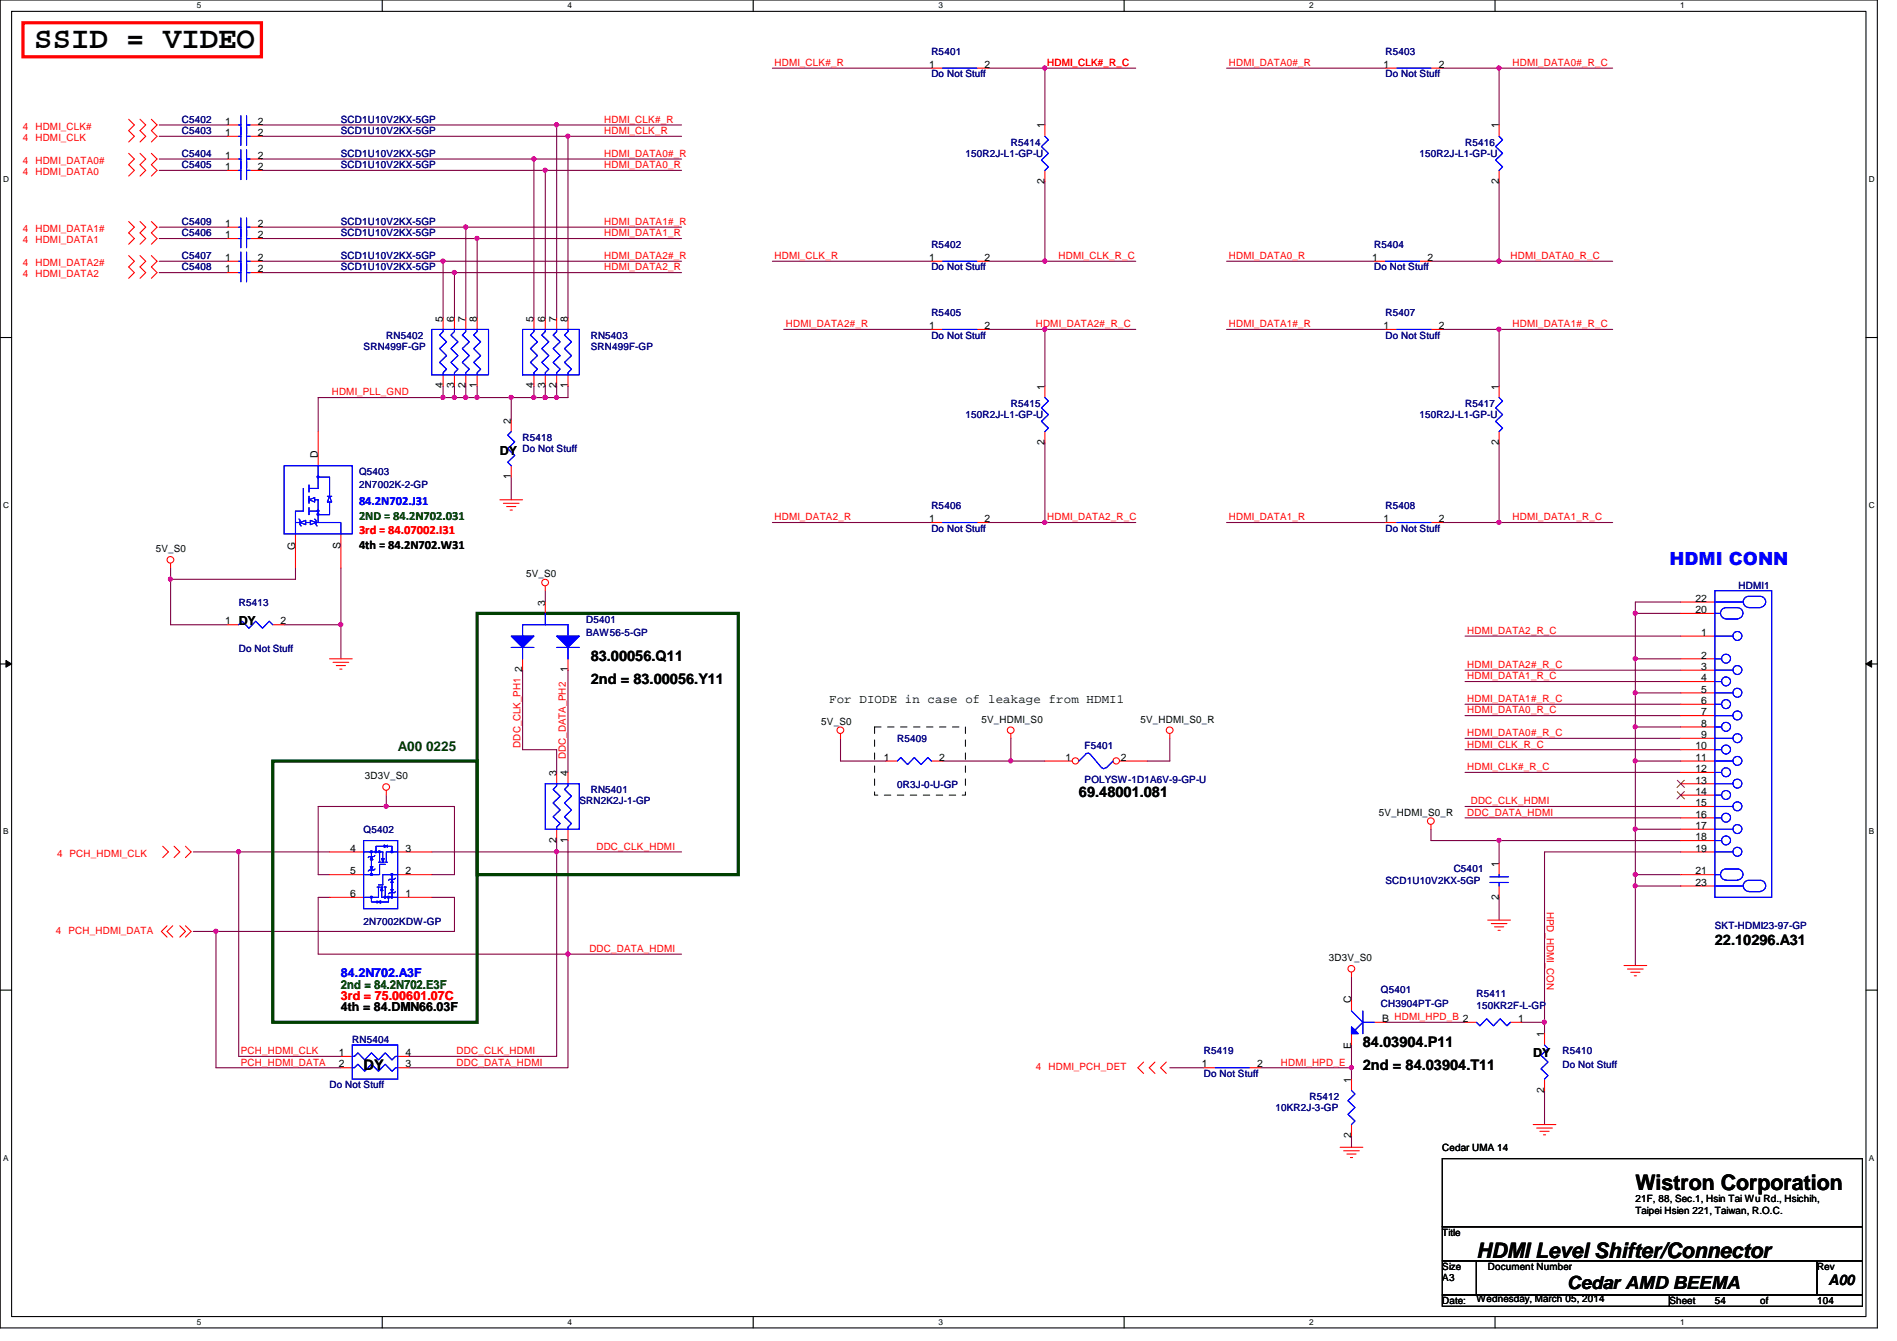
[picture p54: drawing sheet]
<svg xmlns="http://www.w3.org/2000/svg" width="297mm" height="210mm" viewBox="0 0 297 210" stroke-linecap="round" stroke-linejoin="round" font-family="sans-serif">
<defs><g id="words">
<text font-size="4.8" x="5.4" y="7.6">SSID = VIDEO</text>
<g font-size="3.3">
<text x="256.1" y="186.3">Wistron Corporation</text>
<text x="231.2" y="196.8">HDMI Level Shifter/Connector</text>
</g>
<text font-size="2.8" fill="#00f" x="261.4" y="88.5">HDMI CONN</text>
<text font-size="2.8" x="245.4" y="201.7">Cedar AMD BEEMA</text>
<g font-size="2.3">
<text x="92.5" y="103.5">83.00056.Q11</text>
<text x="92.5" y="107">2nd = 83.00056.Y11</text>
<text x="168.9" y="124.8">69.48001.081</text>
<text x="268.5" y="147.9">22.10296.A31</text>
<text x="56.9" y="167.5">DY</text>
<text x="213.4" y="163.9">84.03904.P11</text>
<text x="213.4" y="167.5">2nd = 84.03904.T11</text>
<text x="286.3" y="201.2">A00</text>
</g>
<text font-size="2.1" fill="#004000" x="62.3" y="117.6">A00 0225</text>
<g font-size="1.9">
<text x="78.3" y="71.2">DY</text>
<text x="56.2" y="86">4th = 84.2N702.W31</text>
<text x="37.4" y="97.8">DY</text>
<text x="129.8" y="110">For DIODE in case of leakage from HDMI1</text>
<text x="53.4" y="158.3">4th = 84.DMN66.03F</text>
<text x="240.1" y="165.4">DY</text>
</g>
<g font-size="1.9" fill="#00f">
<text x="56.2" y="79">84.2N702.J31</text>
<text x="53.4" y="153">84.2N702.A3F</text>
</g>
<g font-size="1.9" fill="#008000">
<text x="56.2" y="81.3">2ND = 84.2N702.031</text>
<text x="53.4" y="154.7">2nd = 84.2N702.E3F</text>
</g>
<g font-size="1.9" fill="#f00">
<text x="56.2" y="83.7">3rd = 84.07002.I31</text>
<text x="53.4" y="156.5">3rd = 75.00601.07C</text>
</g>
<g font-size="1.6" fill="#f00">
<text x="121.3" y="10.3">HDMI_CLK#_R</text>
<text x="164" y="10.3">HDMI_CLK#_R_C</text>
<text x="192.4" y="10.3">HDMI_DATA0#_R</text>
<text x="236.9" y="10.3">HDMI_DATA0#_R_C</text>
<text x="3.6" y="20.3">4 HDMI_CLK#</text>
<text x="3.6" y="22.1">4 HDMI_CLK</text>
<text x="94.6" y="21">HDMI_CLK_R</text>
<text x="94.6" y="19.2">HDMI_CLK#_R</text>
<text x="3.6" y="25.6">4 HDMI_DATA0#</text>
<text x="3.6" y="27.4">4 HDMI_DATA0</text>
<text x="94.6" y="24.6">HDMI_DATA0#_R</text>
<text x="94.6" y="26.3">HDMI_DATA0_R</text>
<text x="94.6" y="35.2">HDMI_DATA1#_R</text>
<text x="3.6" y="36.3">4 HDMI_DATA1#</text>
<text x="3.6" y="38.1">4 HDMI_DATA1</text>
<text x="3.6" y="41.6">4 HDMI_DATA2#</text>
<text x="94.6" y="37">HDMI_DATA1_R</text>
<text x="94.6" y="40.6">HDMI_DATA2#_R</text>
<text x="121.3" y="40.6">HDMI_CLK_R</text>
<text x="165.7" y="40.6">HDMI_CLK_R_C</text>
<text x="192.4" y="40.6">HDMI_DATA0_R</text>
<text x="236.5" y="40.6">HDMI_DATA0_R_C</text>
<text x="3.6" y="43.4">4 HDMI_DATA2</text>
<text x="94.6" y="42.3">HDMI_DATA2_R</text>
<text x="123.1" y="51.2">HDMI_DATA2#_R</text>
<text x="162.2" y="51.2">HDMI_DATA2#_R_C</text>
<text x="192.4" y="51.2">HDMI_DATA1#_R</text>
<text x="236.9" y="51.2">HDMI_DATA1#_R_C</text>
<text x="51.9" y="61.9">HDMI_PLL_GND</text>
<text x="121.3" y="81.4">HDMI_DATA2_R</text>
<text x="164" y="81.4">HDMI_DATA2_R_C</text>
<text x="192.4" y="81.4">HDMI_DATA1_R</text>
<text x="236.9" y="81.4">HDMI_DATA1_R_C</text>
<text x="229.7" y="99.2">HDMI_DATA2_R_C</text>
<text x="229.7" y="104.6">HDMI_DATA2#_R_C</text>
<text x="229.7" y="106.3">HDMI_DATA1_R_C</text>
<text x="229.7" y="109.9">HDMI_DATA1#_R_C</text>
<text x="229.7" y="111.7">HDMI_DATA0_R_C</text>
<text x="81.5" y="117" transform="rotate(-90 81.5 117)">DDC_CLK_PH1</text>
<text x="88.6" y="118.8" transform="rotate(-90 88.6 118.8)">DDC_DATA_PH2</text>
<text x="229.7" y="115.2">HDMI_DATA0#_R_C</text>
<text x="229.7" y="117">HDMI_CLK_R_C</text>
<text x="229.7" y="120.6">HDMI_CLK#_R_C</text>
<text x="230.3" y="125.9">DDC_CLK_HDMI</text>
<text x="229.7" y="127.7">DDC_DATA_HDMI</text>
<text x="8.9" y="134.1">4 PCH_HDMI_CLK</text>
<text x="93.4" y="133">DDC_CLK_HDMI</text>
<text x="242.2" y="142.7" transform="rotate(90 242.2 142.7)">HPD_HDMI_CON</text>
<text x="8.8" y="146.2">4 PCH_HDMI_DATA</text>
<text x="92.3" y="149">DDC_DATA_HDMI</text>
<text x="37.7" y="165">PCH_HDMI_CLK</text>
<text x="37.7" y="166.8">PCH_HDMI_DATA</text>
<text x="71.5" y="165">DDC_CLK_HDMI</text>
<text x="71.5" y="166.8">DDC_DATA_HDMI</text>
<text x="162.2" y="167.5">4</text>
<text x="164.2" y="167.5">HDMI_PCH_DET</text>
<text x="200.6" y="166.8">HDMI_HPD_E</text>
</g>
<g font-size="1.6">
<text x="145.5" y="10.6">1</text>
<text x="154.2" y="10.6">2</text>
<text x="216.6" y="10.6">1</text>
<text x="225.3" y="10.6">2</text>
<text x="35.3" y="21.3">1</text>
<text x="35.3" y="19.5">1</text>
<text x="40.4" y="21.3">2</text>
<text x="40.4" y="19.5">2</text>
<text x="163.6" y="20.1" transform="rotate(-90 163.6 20.1)">1</text>
<text x="234.7" y="20.1" transform="rotate(-90 234.7 20.1)">1</text>
<text x="35.3" y="26.6">1</text>
<text x="35.3" y="24.8">1</text>
<text x="40.4" y="26.6">2</text>
<text x="40.4" y="24.8">2</text>
<text x="163.6" y="28.8" transform="rotate(-90 163.6 28.8)">2</text>
<text x="234.7" y="28.8" transform="rotate(-90 234.7 28.8)">2</text>
<text x="35.3" y="35.5">1</text>
<text x="40.4" y="35.5">2</text>
<text x="35.3" y="40.9">1</text>
<text x="35.3" y="37.3">1</text>
<text x="40.4" y="40.9">2</text>
<text x="40.4" y="37.3">2</text>
<text x="145.5" y="40.9">1</text>
<text x="154.2" y="40.9">2</text>
<text x="214.8" y="40.9">1</text>
<text x="223.5" y="40.9">2</text>
<text x="35.3" y="42.6">1</text>
<text x="40.4" y="42.6">2</text>
<text x="69.3" y="50.3" transform="rotate(-90 69.3 50.3)">5</text>
<text x="71.1" y="50.3" transform="rotate(-90 71.1 50.3)">6</text>
<text x="72.9" y="50.3" transform="rotate(-90 72.9 50.3)">7</text>
<text x="74.7" y="50.3" transform="rotate(-90 74.7 50.3)">8</text>
<text x="83.6" y="50.3" transform="rotate(-90 83.6 50.3)">5</text>
<text x="85.3" y="50.3" transform="rotate(-90 85.3 50.3)">6</text>
<text x="87.1" y="50.3" transform="rotate(-90 87.1 50.3)">7</text>
<text x="88.9" y="50.3" transform="rotate(-90 88.9 50.3)">8</text>
<text x="145.5" y="51.5">1</text>
<text x="154.2" y="51.5">2</text>
<text x="216.6" y="51.5">1</text>
<text x="225.3" y="51.5">2</text>
<text x="69.3" y="60.8" transform="rotate(-90 69.3 60.8)">4</text>
<text x="71.1" y="60.8" transform="rotate(-90 71.1 60.8)">3</text>
<text x="72.9" y="60.8" transform="rotate(-90 72.9 60.8)">2</text>
<text x="74.7" y="60.8" transform="rotate(-90 74.7 60.8)">1</text>
<text x="83.6" y="60.8" transform="rotate(-90 83.6 60.8)">4</text>
<text x="85.3" y="60.8" transform="rotate(-90 85.3 60.8)">3</text>
<text x="87.1" y="60.8" transform="rotate(-90 87.1 60.8)">2</text>
<text x="88.9" y="60.8" transform="rotate(-90 88.9 60.8)">1</text>
<text x="163.6" y="61" transform="rotate(-90 163.6 61)">1</text>
<text x="234.7" y="61" transform="rotate(-90 234.7 61)">1</text>
<text x="49.8" y="71.7" transform="rotate(-90 49.8 71.7)">D</text>
<text x="80" y="66.3" transform="rotate(-90 80 66.3)">2</text>
<text x="163.6" y="69.7" transform="rotate(-90 163.6 69.7)">2</text>
<text x="234.7" y="69.7" transform="rotate(-90 234.7 69.7)">2</text>
<text x="80" y="75" transform="rotate(-90 80 75)">1</text>
<text x="145.5" y="81.7">1</text>
<text x="154.2" y="81.7">2</text>
<text x="216.6" y="81.7">1</text>
<text x="225.3" y="81.7">2</text>
<text x="24.4" y="86.4">5V_S0</text>
<text x="46.2" y="86.1" transform="rotate(-90 46.2 86.1)">G</text>
<text x="53.3" y="85.9" transform="rotate(-90 53.3 85.9)">S</text>
<text x="82.4" y="90.3">5V_S0</text>
<text x="85.3" y="94.8" transform="rotate(-90 85.3 94.8)">3</text>
<text x="265.5" y="96">20</text>
<text x="265.5" y="94.2">22</text>
<text x="35.3" y="97.7">1</text>
<text x="43.9" y="97.7">2</text>
<text x="266.4" y="99.5">1</text>
<text x="81.8" y="105.2" transform="rotate(-90 81.8 105.2)">2</text>
<text x="88.9" y="105.2" transform="rotate(-90 88.9 105.2)">1</text>
<text x="266.4" y="103.1">2</text>
<text x="266.4" y="104.9">3</text>
<text x="266.4" y="106.6">4</text>
<text x="128.6" y="113.5">5V_S0</text>
<text x="153.7" y="113.1">5V_HDMI_S0</text>
<text x="178.6" y="113.1">5V_HDMI_S0_R</text>
<text x="266.4" y="108.4">5</text>
<text x="266.4" y="110.2">6</text>
<text x="266.4" y="112">7</text>
<text x="266.4" y="113.7">8</text>
<text x="138.4" y="119.1">1</text>
<text x="147.1" y="119.1">2</text>
<text x="166.8" y="119.1">1</text>
<text x="175.5" y="119.1">2</text>
<text x="265.5" y="117.3">10</text>
<text x="265.5" y="119.1">11</text>
<text x="266.4" y="115.5">9</text>
<text x="57.1" y="122">3D3V_S0</text>
<text x="87.1" y="121.5" transform="rotate(-90 87.1 121.5)">3</text>
<text x="88.9" y="121.5" transform="rotate(-90 88.9 121.5)">4</text>
<text x="265.5" y="120.9">12</text>
<text x="265.5" y="122.6">13</text>
<text x="265.5" y="124.4">14</text>
<text x="87.1" y="131.9" transform="rotate(-90 87.1 131.9)">2</text>
<text x="88.9" y="131.9" transform="rotate(-90 88.9 131.9)">1</text>
<text x="215.9" y="127.7">5V_HDMI_S0_R</text>
<text x="265.5" y="126.2">15</text>
<text x="265.5" y="128">16</text>
<text x="265.5" y="129.8">17</text>
<text x="265.5" y="131.5">18</text>
<text x="54.8" y="133.3">4</text>
<text x="54.8" y="136.9">5</text>
<text x="63.5" y="136.9">2</text>
<text x="63.5" y="133.3">3</text>
<text x="234.7" y="135.7" transform="rotate(-90 234.7 135.7)">1</text>
<text x="265.5" y="136.9">21</text>
<text x="265.5" y="133.3">19</text>
<text x="54.8" y="140.4">6</text>
<text x="63.5" y="140.4">1</text>
<text x="234.7" y="140.8" transform="rotate(-90 234.7 140.8)">2</text>
<text x="265.5" y="138.6">23</text>
<text x="208.1" y="150.5">3D3V_S0</text>
<text x="211.6" y="157" transform="rotate(-90 211.6 157)">C</text>
<text x="216.4" y="160">B HDMI_HPD_B 2</text>
<text x="237.7" y="160">1</text>
<text x="53" y="165.3">1</text>
<text x="53" y="167.1">2</text>
<text x="63.5" y="167.1">3</text>
<text x="63.5" y="165.3">4</text>
<text x="188.2" y="167.1">1</text>
<text x="196.8" y="167.1">2</text>
<text x="211.6" y="164.1" transform="rotate(-90 211.6 164.1)">E</text>
<text x="241.8" y="162.3" transform="rotate(-90 241.8 162.3)">1</text>
<text x="211.6" y="169.5" transform="rotate(-90 211.6 169.5)">1</text>
<text x="241.8" y="171" transform="rotate(-90 241.8 171)">2</text>
<text x="211.6" y="178.1" transform="rotate(-90 211.6 178.1)">2</text>
<text x="225.8" y="180.1">Cedar UMA 14</text>
<text x="256.1" y="188.1">21F, 88, Sec.1, Hsin Tai Wu Rd., Hsichih,</text>
<text x="256.1" y="189.9">Taipei Hsien 221, Taiwan, R.O.C.</text>
<text x="225.8" y="193.5">Title</text>
<text x="225.8" y="198.8">Size</text>
<text x="225.8" y="200.6">A3</text>
<text x="231.2" y="203.8">Wednesday, March 05, 2014</text>
<text x="233" y="198.8">Document Number</text>
<text x="284.5" y="198.8">Rev</text>
<text x="225.8" y="204.1">Date:</text>
<text x="261.4" y="204.1">Sheet</text>
<text x="268.5" y="204.1">54</text>
<text x="275.6" y="204.1">of</text>
<text x="284.5" y="204.1">104</text>
</g>
<g font-size="1.6" fill="#000080">
<text x="145.8" y="8.6">R5401</text>
<text x="217" y="8.6">R5403</text>
<text x="145.8" y="12.1">Do Not Stuff</text>
<text x="217" y="12.1">Do Not Stuff</text>
<text x="28.5" y="21">C5403</text>
<text x="28.5" y="19.2">C5402</text>
<text x="53.4" y="21">SCD1U10V2KX-5GP</text>
<text x="53.4" y="19.2">SCD1U10V2KX-5GP</text>
<text x="158.3" y="22.8">R5414</text>
<text x="229.4" y="22.8">R5416</text>
<text x="28.5" y="26.3">C5405</text>
<text x="28.5" y="24.6">C5404</text>
<text x="53.4" y="26.3">SCD1U10V2KX-5GP</text>
<text x="53.4" y="24.6">SCD1U10V2KX-5GP</text>
<text x="151.2" y="24.6">150R2J-L1-GP-U</text>
<text x="222.3" y="24.6">150R2J-L1-GP-U</text>
<text x="28.5" y="35.2">C5409</text>
<text x="53.4" y="35.2">SCD1U10V2KX-5GP</text>
<text x="28.5" y="40.6">C5407</text>
<text x="28.5" y="37">C5406</text>
<text x="53.4" y="40.6">SCD1U10V2KX-5GP</text>
<text x="53.4" y="37">SCD1U10V2KX-5GP</text>
<text x="145.8" y="38.8">R5402</text>
<text x="215.2" y="38.8">R5404</text>
<text x="28.5" y="42.3">C5408</text>
<text x="53.4" y="42.3">SCD1U10V2KX-5GP</text>
<text x="145.8" y="42.3">Do Not Stuff</text>
<text x="215.2" y="42.3">Do Not Stuff</text>
<text x="60.5" y="53">RN5402</text>
<text x="92.5" y="53">RN5403</text>
<text x="145.8" y="49.4">R5405</text>
<text x="145.8" y="53">Do Not Stuff</text>
<text x="217" y="49.4">R5407</text>
<text x="217" y="53">Do Not Stuff</text>
<text x="56.9" y="54.8">SRN499F-GP</text>
<text x="92.5" y="54.8">SRN499F-GP</text>
<text x="151.2" y="65.4">150R2J-L1-GP-U</text>
<text x="158.3" y="63.7">R5415</text>
<text x="222.3" y="65.4">150R2J-L1-GP-U</text>
<text x="229.4" y="63.7">R5417</text>
<text x="81.8" y="69">R5418</text>
<text x="81.8" y="70.8">Do Not Stuff</text>
<text x="56.2" y="74.3">Q5403</text>
<text x="56.2" y="76.5">2N7002K-2-GP</text>
<text x="145.8" y="79.7">R5406</text>
<text x="145.8" y="83.2">Do Not Stuff</text>
<text x="217" y="79.7">R5408</text>
<text x="217" y="83.2">Do Not Stuff</text>
<text x="37.4" y="94.8">R5413</text>
<text x="272.2" y="92.1">HDMI1</text>
<text x="91.8" y="97.5">D5401</text>
<text x="91.8" y="99.6">BAW56-5-GP</text>
<text x="37.4" y="102.1">Do Not Stuff</text>
<text x="140.5" y="116.1">R5409</text>
<text x="169.8" y="117.2">F5401</text>
<text x="90.7" y="125.9">SRN2K2J-1-GP</text>
<text x="92.5" y="124.1">RN5401</text>
<text x="140.5" y="123.4">0R3J-0-U-GP</text>
<text x="169.8" y="122.5">POLYSW-1D1A6V-9-GP-U</text>
<text x="56.9" y="130.3">Q5402</text>
<text x="227.6" y="136.6">C5401</text>
<text x="217" y="138.3">SCD1U10V2KX-5GP</text>
<text x="56.9" y="144.7">2N7002KDW-GP</text>
<text x="268.5" y="145.5">SKT-HDMI23-97-GP</text>
<text x="216.2" y="155.4">Q5401</text>
<text x="216.2" y="157.6">CH3904PT-GP</text>
<text x="231.2" y="156.1">R5411</text>
<text x="231.2" y="157.9">150KR2F-L-GP</text>
<text x="55.2" y="163.2">RN5404</text>
<text x="188.5" y="165">R5419</text>
<text x="244.7" y="165">R5410</text>
<text x="244.7" y="167.1">Do Not Stuff</text>
<text x="51.6" y="170.3">Do Not Stuff</text>
<text x="188.5" y="168.6">Do Not Stuff</text>
<text x="199.7" y="173.9">10KR2J-3-GP</text>
<text x="205.1" y="172.1">R5412</text>
</g>
<g font-size="1.3">
<text x="30.8" y="1.3">5</text>
<text x="88.9" y="1.3">4</text>
<text x="146.9" y="1.3">3</text>
<text x="205" y="1.3">2</text>
<text x="263.1" y="1.3">1</text>
<text x=".5" y="28.4">D</text>
<text x="292.6" y="28.4">D</text>
<text x=".5" y="79.5">C</text>
<text x="292.6" y="79.5">C</text>
<text x=".5" y="130.6">B</text>
<text x="292.6" y="130.6">B</text>
<text x=".5" y="181.7">A</text>
<text x="292.6" y="181.7">A</text>
<text x="30.8" y="207.4">5</text>
<text x="88.9" y="207.4">4</text>
<text x="146.9" y="207.4">3</text>
<text x="205" y="207.4">2</text>
<text x="263.1" y="207.4">1</text>
</g>
</g></defs>
<path d="M0 0h294v207.9h-294zM1.8 1.8h290.4v204.3h-290.4z" fill="none" stroke="#000" stroke-width=".17"/>
<g fill="#fff">
<path d="M30.8 .2h.7v1.4h-.7z"/>
<path d="M30.8 206.2h.7v1.4h-.7z"/>
</g>
<path d="M59.9 0v1.8M59.9 206.1v1.8" fill="none" stroke="#000" stroke-width=".17"/>
<g fill="#fff">
<path d="M88.9 .2h.6v1.4h-.6z"/>
<path d="M88.9 206.2h.6v1.4h-.6z"/>
</g>
<path d="M117.9 0v1.8M117.9 206.1v1.8" fill="none" stroke="#000" stroke-width=".17"/>
<g fill="#fff">
<path d="M146.9 .2h.7v1.4h-.7z"/>
<path d="M146.9 206.2h.7v1.4h-.7z"/>
</g>
<path d="M176 0v1.8M176 206.1v1.8" fill="none" stroke="#000" stroke-width=".17"/>
<g fill="#fff">
<path d="M205 .2h.7v1.4h-.7z"/>
<path d="M205 206.2h.7v1.4h-.7z"/>
</g>
<path d="M234.1 0v1.8M234.1 206.1v1.8" fill="none" stroke="#000" stroke-width=".17"/>
<g fill="#fff">
<path d="M263.1 .2h.7v1.4h-.7z"/>
<path d="M263.1 206.2h.7v1.4h-.7z"/>
<path d="M.5 27.3h.9v1.4h-.9z"/>
<path d="M292.6 27.3h.9v1.4h-.9z"/>
<path d="M.5 78.4h.9v1.4h-.9z"/>
<path d="M292.6 78.4h.9v1.4h-.9z"/>
</g>
<path d="M0 52.8h1.8M292.2 52.8h1.8" fill="none" stroke="#000" stroke-width=".17"/>
<g fill="#fff">
<path d="M.5 129.5h.8v1.4h-.8z"/>
<path d="M292.6 129.5h.9v1.4h-.9z"/>
</g>
<path d="M0 103.9h1.8M292.2 103.9h1.8" fill="none" stroke="#000" stroke-width=".17"/>
<path d="M.9 103.4l.9 .5-.9 .5zM292.2 103.9l.9-.5v1z" fill="#000"/>
<path d="M.9 103.4l.9 .5-.9 .5zM292.2 103.9l.9-.5v1z" fill="none" stroke="#000" stroke-width=".16"/>
<g fill="#fff">
<path d="M.5 180.5h.8v1.4h-.8z"/>
<path d="M292.6 180.5h.9v1.4h-.9z"/>
</g>
<path d="M0 155h1.8M292.2 155h1.8" fill="none" stroke="#000" stroke-width=".17"/>
<path d="M85.4 62.2h1.8" fill="none" stroke="#800040" stroke-width=".17"/>
<circle cx="85.4" cy="62.2" r=".32" fill="#f0f"/>
<circle cx="85.4" cy="62.2" r=".32" fill="none" stroke="#f0f" stroke-width=".17"/>
<path d="M72.9 62.2h1.8M80 62.2h3.6" fill="none" stroke="#800040" stroke-width=".17"/>
<circle cx="74.7" cy="62.2" r=".32" fill="#f0f"/>
<circle cx="74.7" cy="62.2" r=".32" fill="none" stroke="#f0f" stroke-width=".17"/>
<circle cx="72.9" cy="62.2" r=".32" fill="#f0f"/>
<circle cx="72.9" cy="62.2" r=".32" fill="none" stroke="#f0f" stroke-width=".17"/>
<path d="M71.2 62.2h1.7M83.6 62.2h1.8M87.2 62.2h1.7M197.4 167.1h14.2" fill="none" stroke="#800040" stroke-width=".17"/>
<circle cx="85.4" cy="62.2" r=".32" fill="#f0f"/>
<circle cx="85.4" cy="62.2" r=".32" fill="none" stroke="#f0f" stroke-width=".17"/>
<circle cx="83.6" cy="62.2" r=".32" fill="#f0f"/>
<circle cx="83.6" cy="62.2" r=".32" fill="none" stroke="#f0f" stroke-width=".17"/>
<path d="M24.9 19.6h10.7M24.9 26.7h10.7M24.9 21.3h10.7M24.9 24.9h10.7M71.2 60.5v1.7M183.2 167.1h5.3" fill="none" stroke="#800040" stroke-width=".17"/>
<circle cx="71.1" cy="62.2" r=".32" fill="#f0f"/>
<circle cx="71.1" cy="62.2" r=".32" fill="none" stroke="#f0f" stroke-width=".17"/>
<path d="M72.9 60.5v1.7" fill="none" stroke="#800040" stroke-width=".17"/>
<circle cx="72.9" cy="62.2" r=".32" fill="#f0f"/>
<circle cx="72.9" cy="62.2" r=".32" fill="none" stroke="#f0f" stroke-width=".17"/>
<path d="M87.2 60.5v1.7" fill="none" stroke="#800040" stroke-width=".17"/>
<circle cx="87.1" cy="62.2" r=".32" fill="#f0f"/>
<circle cx="87.1" cy="62.2" r=".32" fill="none" stroke="#f0f" stroke-width=".17"/>
<path d="M69.4 62.2h1.8M85.4 60.5v1.7M88.9 60.5v1.7" fill="none" stroke="#800040" stroke-width=".17"/>
<circle cx="69.4" cy="62.2" r=".32" fill="#f0f"/>
<circle cx="69.4" cy="62.2" r=".32" fill="none" stroke="#f0f" stroke-width=".17"/>
<path d="M211.6 152.9v3.6M211.6 163.6v5.3" fill="none" stroke="#800040" stroke-width=".17"/>
<circle cx="211.6" cy="167.1" r=".32" fill="#f0f"/>
<circle cx="211.6" cy="167.1" r=".32" fill="none" stroke="#f0f" stroke-width=".17"/>
<path d="M24.9 35.6h10.7M24.9 37.3h10.7M24.9 40.9h10.7M24.9 42.7h10.7M192.1 51.6h24.9M263.2 133.3h-21.4v26.7h-3.5M263.2 131.6h-28.5v3.5M211.6 177.8v1.8M217 160h12.4M241.8 170.7v5.3" fill="none" stroke="#800040" stroke-width=".17"/>
<circle cx="234.7" cy="131.5" r=".32" fill="#f0f"/>
<circle cx="234.7" cy="131.5" r=".32" fill="none" stroke="#f0f" stroke-width=".17"/>
<path d="M122.7 51.6h23.1M163.6 51.6h14.2M234.7 40.9h17.8M120.9 81.8h24.9M224.1 129.8v1.8h10.6M256.1 136.9v1.8h7.1M234.7 140.5v3.5" fill="none" stroke="#800040" stroke-width=".17"/>
<circle cx="256" cy="136.9" r=".32" fill="#f0f"/>
<circle cx="256" cy="136.9" r=".32" fill="none" stroke="#f0f" stroke-width=".17"/>
<path d="M74.7 62.2h5.3" fill="none" stroke="#800040" stroke-width=".17"/>
<circle cx="80" cy="62.2" r=".32" fill="#f0f"/>
<circle cx="80" cy="62.2" r=".32" fill="none" stroke="#f0f" stroke-width=".17"/>
<path d="M256.1 103.1v5.4M87.2 133.3h19.5" fill="none" stroke="#800040" stroke-width=".17"/>
<circle cx="256" cy="103.1" r=".32" fill="#f0f"/>
<circle cx="256" cy="103.1" r=".32" fill="none" stroke="#f0f" stroke-width=".17"/>
<path d="M256.1 108.5v5.3" fill="none" stroke="#800040" stroke-width=".17"/>
<circle cx="256" cy="108.4" r=".32" fill="#f0f"/>
<circle cx="256" cy="108.4" r=".32" fill="none" stroke="#f0f" stroke-width=".17"/>
<path d="M256.1 129.8v7.1" fill="none" stroke="#800040" stroke-width=".17"/>
<circle cx="256" cy="129.8" r=".32" fill="#f0f"/>
<circle cx="256" cy="129.8" r=".32" fill="none" stroke="#f0f" stroke-width=".17"/>
<path d="M256.1 113.8v5.3" fill="none" stroke="#800040" stroke-width=".17"/>
<circle cx="256" cy="113.8" r=".32" fill="#f0f"/>
<circle cx="256" cy="113.8" r=".32" fill="none" stroke="#f0f" stroke-width=".17"/>
<path d="M256.1 119.1v10.7" fill="none" stroke="#800040" stroke-width=".17"/>
<circle cx="256" cy="119.1" r=".32" fill="#f0f"/>
<circle cx="256" cy="119.1" r=".32" fill="none" stroke="#f0f" stroke-width=".17"/>
<path d="M120.9 40.9h24.9M163.6 40.9h14.2M229.4 110.2h33.8M256.1 136.9h7.1" fill="none" stroke="#800040" stroke-width=".17"/>
<circle cx="163.6" cy="40.9" r=".32" fill="#f0f"/>
<circle cx="163.6" cy="40.9" r=".32" fill="none" stroke="#f0f" stroke-width=".17"/>
<path d="M163.6 10.7h14.2M234.7 10.7h17.8" fill="none" stroke="#800040" stroke-width=".17"/>
<circle cx="234.7" cy="10.6" r=".32" fill="#f0f"/>
<circle cx="234.7" cy="10.6" r=".32" fill="none" stroke="#f0f" stroke-width=".17"/>
<g fill="none" stroke="#800040" stroke-width=".17">
<path d="M192.1 10.7h24.9M192.1 40.9h23.1M234.7 51.6h17.8M74.7 60.5v1.7M83.6 60.5v1.7M163.6 81.8h14.2M192.1 81.8h24.9M256.1 96v7.1M256.1 96h7.1M263.2 94.2h-7.1v1.8M183.2 115.6v3.5h-3.6M229.4 120.9h33.8"/>
<path d="M229.4 128h33.8M88.9 149.4h17.8"/>
</g>
<circle cx="256" cy="96" r=".32" fill="#f0f"/>
<circle cx="256" cy="96" r=".32" fill="none" stroke="#f0f" stroke-width=".17"/>
<path d="M53.4 97.8v5.3M229.4 112h33.8" fill="none" stroke="#800040" stroke-width=".17"/>
<circle cx="53.4" cy="97.8" r=".32" fill="#f0f"/>
<circle cx="53.4" cy="97.8" r=".32" fill="none" stroke="#f0f" stroke-width=".17"/>
<path d="M69.4 60.5v1.7M80 62.2v3.6M80 74.7v3.5M26.7 88.9v8.9M26.7 90.7h19.6M229.4 99.6h33.8M234.7 81.8h17.8M81.8 104.9v12.4M131.6 115.6v3.5M229.4 104.9h33.8M229.4 115.6h33.8M33.8 145.8h37.4" fill="none" stroke="#800040" stroke-width=".17"/>
<circle cx="26.7" cy="90.7" r=".32" fill="#f0f"/>
<circle cx="26.7" cy="90.7" r=".32" fill="none" stroke="#f0f" stroke-width=".17"/>
<path d="M120.9 10.7h24.9M69.4 62.2h-19.6v5.4M81.8 117.3h5.4M37.4 133.3h14.2M229.4 126.2h33.8M256.1 138.7v12.4M256.1 129.8h7.1" fill="none" stroke="#800040" stroke-width=".17"/>
<circle cx="256" cy="138.7" r=".32" fill="#f0f"/>
<circle cx="256" cy="138.7" r=".32" fill="none" stroke="#f0f" stroke-width=".17"/>
<path d="M88.9 104.9v16M229.4 106.7h33.8M229.4 117.3h33.8M256.1 103.1h7.1M256.1 108.5h7.1M256.1 113.8h7.1M256.1 119.1h7.1M60.5 126.2h10.7M87.2 131.6v1.7M88.9 131.6v17.8" fill="none" stroke="#800040" stroke-width=".17"/>
<circle cx="60.5" cy="126.2" r=".32" fill="#f0f"/>
<circle cx="60.5" cy="126.2" r=".32" fill="none" stroke="#f0f" stroke-width=".17"/>
<path d="M49.8 126.2v10.7h1.8M67.6 133.3h19.6M71.2 126.2v10.7h-3.6M51.6 140.5h-1.8v8.9M67.6 140.5h3.6" fill="none" stroke="#800040" stroke-width=".17"/>
<circle cx="87.1" cy="133.3" r=".32" fill="#f0f"/>
<circle cx="87.1" cy="133.3" r=".32" fill="none" stroke="#f0f" stroke-width=".17"/>
<path d="M49.8 149.4h39.1" fill="none" stroke="#800040" stroke-width=".17"/>
<circle cx="88.9" cy="149.3" r=".32" fill="#f0f"/>
<circle cx="88.9" cy="149.3" r=".32" fill="none" stroke="#f0f" stroke-width=".17"/>
<path d="M60.5 124.5v1.7h-10.7M71.2 140.5v5.3M241.8 160v1.8" fill="none" stroke="#800040" stroke-width=".17"/>
<circle cx="241.8" cy="160" r=".32" fill="#f0f"/>
<circle cx="241.8" cy="160" r=".32" fill="none" stroke="#f0f" stroke-width=".17"/>
<path d="M163.6 10.7v8.9M163.6 28.4v12.5M26.7 97.8h8.9M46.3 88.9v1.8M53.4 88.9v8.9h-8.9M85.4 92.5v1.7M87.2 117.3v3.6" fill="none" stroke="#800040" stroke-width=".17"/>
<circle cx="163.6" cy="10.6" r=".32" fill="#f0f"/>
<circle cx="163.6" cy="10.6" r=".32" fill="none" stroke="#f0f" stroke-width=".17"/>
<path d="M154.7 10.7h8.9M234.7 28.4v12.5M154.7 40.9h8.9" fill="none" stroke="#800040" stroke-width=".17"/>
<circle cx="234.7" cy="40.9" r=".32" fill="#f0f"/>
<circle cx="234.7" cy="40.9" r=".32" fill="none" stroke="#f0f" stroke-width=".17"/>
<path d="M225.8 10.7h8.9v8.9M224.1 40.9h10.6M163.6 69.3v12.5" fill="none" stroke="#800040" stroke-width=".17"/>
<circle cx="163.6" cy="81.8" r=".32" fill="#f0f"/>
<circle cx="163.6" cy="81.8" r=".32" fill="none" stroke="#f0f" stroke-width=".17"/>
<path d="M163.6 51.6v8.9" fill="none" stroke="#800040" stroke-width=".17"/>
<circle cx="163.6" cy="51.5" r=".32" fill="#f0f"/>
<circle cx="163.6" cy="51.5" r=".32" fill="none" stroke="#f0f" stroke-width=".17"/>
<path d="M154.7 51.6h8.9M234.7 69.3v12.5M154.7 81.8h8.9" fill="none" stroke="#800040" stroke-width=".17"/>
<circle cx="234.7" cy="81.8" r=".32" fill="#f0f"/>
<circle cx="234.7" cy="81.8" r=".32" fill="none" stroke="#f0f" stroke-width=".17"/>
<path d="M234.7 51.6v8.9" fill="none" stroke="#800040" stroke-width=".17"/>
<circle cx="234.7" cy="51.5" r=".32" fill="#f0f"/>
<circle cx="234.7" cy="51.5" r=".32" fill="none" stroke="#f0f" stroke-width=".17"/>
<path d="M83.6 24.9h23.1M225.8 51.6h8.9M225.8 81.8h8.9" fill="none" stroke="#800040" stroke-width=".17"/>
<circle cx="83.6" cy="24.9" r=".32" fill="#f0f"/>
<circle cx="83.6" cy="24.9" r=".32" fill="none" stroke="#f0f" stroke-width=".17"/>
<path d="M88.9 21.3h17.8" fill="none" stroke="#800040" stroke-width=".17"/>
<circle cx="88.9" cy="21.3" r=".32" fill="#f0f"/>
<circle cx="88.9" cy="21.3" r=".32" fill="none" stroke="#f0f" stroke-width=".17"/>
<path d="M85.4 26.7h21.3" fill="none" stroke="#800040" stroke-width=".17"/>
<circle cx="85.4" cy="26.6" r=".32" fill="#f0f"/>
<circle cx="85.4" cy="26.6" r=".32" fill="none" stroke="#f0f" stroke-width=".17"/>
<path d="M87.2 19.6h19.5" fill="none" stroke="#800040" stroke-width=".17"/>
<circle cx="87.1" cy="19.5" r=".32" fill="#f0f"/>
<circle cx="87.1" cy="19.5" r=".32" fill="none" stroke="#f0f" stroke-width=".17"/>
<path d="M71.2 42.7h35.5" fill="none" stroke="#800040" stroke-width=".17"/>
<circle cx="71.1" cy="42.6" r=".32" fill="#f0f"/>
<circle cx="71.1" cy="42.6" r=".32" fill="none" stroke="#f0f" stroke-width=".17"/>
<path d="M72.9 35.6h33.8" fill="none" stroke="#800040" stroke-width=".17"/>
<circle cx="72.9" cy="35.5" r=".32" fill="#f0f"/>
<circle cx="72.9" cy="35.5" r=".32" fill="none" stroke="#f0f" stroke-width=".17"/>
<path d="M74.7 37.3h32" fill="none" stroke="#800040" stroke-width=".17"/>
<circle cx="74.7" cy="37.3" r=".32" fill="#f0f"/>
<circle cx="74.7" cy="37.3" r=".32" fill="none" stroke="#f0f" stroke-width=".17"/>
<path d="M69.4 40.9h37.3" fill="none" stroke="#800040" stroke-width=".17"/>
<circle cx="69.4" cy="40.9" r=".32" fill="#f0f"/>
<circle cx="69.4" cy="40.9" r=".32" fill="none" stroke="#f0f" stroke-width=".17"/>
<path d="M131.6 119.1h7.1M158.3 115.6v3.5h-10.7" fill="none" stroke="#800040" stroke-width=".17"/>
<circle cx="158.3" cy="119.1" r=".32" fill="#f0f"/>
<circle cx="158.3" cy="119.1" r=".32" fill="none" stroke="#f0f" stroke-width=".17"/>
<path d="M40.9 19.6h46.3v30.2M40.9 21.3h48v28.5M40.9 26.7h44.5v23.1M40.9 35.6h32v14.2M40.9 24.9h42.7v24.9M40.9 37.3h33.8v12.5M40.9 40.9h28.5v8.9M40.9 42.7h30.3v7.1M158.3 119.1h5.3M37.4 133.4v32M87.2 133.3v32.1h-23.2M88.9 149.4v17.7h-24.9" fill="none" stroke="#800040" stroke-width=".17"/>
<circle cx="37.4" cy="133.3" r=".32" fill="#f0f"/>
<circle cx="37.4" cy="133.3" r=".32" fill="none" stroke="#f0f" stroke-width=".17"/>
<path d="M33.8 145.8v21.3" fill="none" stroke="#800040" stroke-width=".17"/>
<circle cx="33.8" cy="145.8" r=".32" fill="#f0f"/>
<circle cx="33.8" cy="145.8" r=".32" fill="none" stroke="#f0f" stroke-width=".17"/>
<path d="M30.3 133.3h7.1M30.3 145.8h3.5M33.8 167.1h19.6M37.4 165.4h16" fill="none" stroke="#800040" stroke-width=".17"/>
<g fill="none" stroke="#f00" stroke-width=".17">
<path d="M20.1 18.7l.9 .9-.9 .8 .9 .9-.9 .9M21.9 18.7l.9 .9-.9 .8 .9 .9-.9 .9M23.7 18.7l.9 .9-.9 .8 .9 .9-.9 .9M20.1 24l.9 .9-.9 .9 .9 .9-.9 .9M20.1 34.7l.9 .9-.9 .8 .9 .9-.9 .9M21.9 24l.9 .9-.9 .9 .9 .9-.9 .9M21.9 34.7l.9 .9-.9 .8 .9 .9-.9 .9M23.7 24l.9 .9-.9 .9 .9 .9-.9 .9M23.7 34.7l.9 .9-.9 .8 .9 .9-.9 .9M20.1 40l.9 .9-.9 .9 .9 .9-.9 .9M21.9 40l.9 .9-.9 .9 .9 .9-.9 .9M23.7 40l.9 .9-.9 .9 .9 .9-.9 .9"/>
<path d="M145.8 40.9h1.8M152.9 40.9h1.8M215.2 40.9h1.8M222.3 40.9h1.8M78.3 78.2h3.5M78.8 78.8h2.5M79.3 79.3h1.5M79.9 79.8h.3M26.7 88.2v.7M85.4 91.7v.8M85.4 94.2v1.8M51.6 103.1h3.6"/>
<path d="M52.2 103.7h2.4M52.7 104.2h1.4M53.2 104.7h.3M81.8 103.1v1.8M88.9 103.1v1.8M131.6 114.9v.7M158.3 114.9v.7M183.2 114.9v.7M25.5 132.5l.9 .8-.9 .9M27.3 132.5l.8 .8-.8 .9M29 132.5l.9 .8-.9 .9M60.5 123.7v.8"/>
<path d="M87.2 120.9v1.8M87.2 129.8v1.8M88.9 120.9v1.8M88.9 129.8v1.8M224.1 129.1v.7M26.2 144.9l-.9 .9 .9 .9M27 144.9l-.8 .9 .8 .9M28.1 144.9l.9 .9-.9 .9M29 144.9l.9 .9-.9 .9M211.6 152.2v.7M233 144h3.5M233.5 144.6h2.5"/>
<path d="M234 145.1h1.5M234.6 145.6h.3M254.3 151.1h3.5M254.8 151.7h2.5M255.4 152.2h1.4M255.9 152.7h.3M179.1 166.2l-.9 .9 .9 .9M180.8 166.2l-.8 .9 .8 .9M182.6 166.2l-.9 .9 .9 .9M209.8 179.6h3.6M240.1 176h3.5M240.6 176.6h2.5"/>
<path d="M241.1 177.1h1.5M241.7 177.6h.3M210.4 180.1h2.4M210.9 180.6h1.4M211.5 181.2h.3"/>
<circle cx="26.7" cy="87.6" r=".52"/>
<circle cx="85.4" cy="91.2" r=".52"/>
<circle cx="131.6" cy="114.3" r=".52"/>
<circle cx="158.3" cy="114.3" r=".52"/>
<circle cx="183.2" cy="114.3" r=".52"/>
<circle cx="60.5" cy="123.2" r=".52"/>
<circle cx="224.1" cy="128.5" r=".52"/>
<circle cx="211.6" cy="151.6" r=".52"/>
</g>
<path d="M225.8 181.4h65.8v10.6h-65.8zM225.8 192h65.8v5.4h-65.8zM225.8 197.4h5.4v5.3h-5.4zM231.2 197.4h53.3v5.3h-53.3zM284.5 197.4h7.1v5.3h-7.1zM225.8 202.7h35.6v1.8h-35.6zM261.4 202.7h30.2v1.8h-30.2z" fill="none" stroke="#000" stroke-width=".17"/>
<path d="M3.6 3.6h37.3v5.3h-37.3z" fill="none" stroke="#f00" stroke-width=".51"/>
<path d="M136.9 113.8h14.3v10.7h-14.3z" fill="none" stroke="#000" stroke-width=".16" stroke-dasharray="1 1 1 1 1 1 1 1"/>
<path d="M74.7 96h40.9v40.9h-40.9zM42.7 119.1h32v40.9h-32z" fill="none" stroke="#004000" stroke-width=".51"/>
<path d="M147.6 40.9h5.3M217 40.9h5.3M85.4 122.7h5.3v7.1h-5.3zM87.2 122.7v.3l-.6 .6 1.1 1-1.1 1.1 1.1 1.1-1.1 1 1.1 1.1-.5 .6v.3M88.9 122.7v.3l-.5 .6 1.1 1-1.1 1.1 1.1 1.1-1.1 1 1.1 1.1-.6 .6v.3" fill="none" stroke="#00f" stroke-width=".17"/>
<path d="M80 99.6h3.6l-1.8 1.7z" fill="#00f"/>
<path d="M80 99.6h3.6l-1.8 1.7zM85.4 96v1.8M88.9 97.8h-7.1v1.8M80 101.3h3.6M81.8 101.3v1.8" fill="none" stroke="#00f" stroke-width=".17"/>
<path d="M87.2 99.6h3.5l-1.8 1.7z" fill="#00f"/>
<path d="M87.2 99.6h3.5l-1.8 1.7zM88.9 97.8v1.8M87.2 101.3h3.5M88.9 101.3v1.8" fill="none" stroke="#00f" stroke-width=".17"/>
<path d="M80 99.6h3.6l-1.8 1.7z" fill="#00f"/>
<path d="M80 99.6h3.6l-1.8 1.7zM85.4 96v1.8M88.9 97.8h-7.1v1.8M80 101.3h3.6M81.8 101.3v1.8" fill="none" stroke="#00f" stroke-width=".17"/>
<path d="M87.2 99.6h3.5l-1.8 1.7z" fill="#00f"/>
<path d="M37.7 19.9v2.9M38.6 19.9v2.9M37.4 21.3h.3M38.6 21.3h.6M80 67.6l-.5 .5 1.1 1.1-1.1 1 1.1 1.1-1.1 1 .5 .6M87.2 99.6h3.5l-1.8 1.7zM88.9 97.8v1.8M87.2 101.3h3.5M88.9 101.3v1.8M211.6 170.7l.6 .5-1.1 1.1 1.1 1.1-1.1 1 1.1 1.1-.6 .5M241.8 163.6l.6 .5-1.1 1.1 1.1 1-1.1 1.1 1.1 1.1-.6 .5" fill="none" stroke="#00f" stroke-width=".17"/>
<path d="M35.6 21.3h1.8M39.2 21.3h1.7M80 65.8v1.8M80 72.9v1.8M211.6 156.5v1.7M211.6 161.8v1.8M211.6 168.9v1.8M211.6 176v1.8M215.2 160h1.8M241.8 161.8v1.8M241.8 168.9v1.8" fill="none" stroke="#f00" stroke-width=".17"/>
<path d="M211.6 160.7l1.1 1.1h-1.1z" fill-rule="evenodd" fill="#00f"/>
<path d="M211.6 158.2l1.8 1.8-1.2 1.2M213.4 158.2v3.6M211.6 160.7l1.1 1.1h-1.1zM213.4 160h1.8" fill="none" stroke="#00f" stroke-width=".17"/>
<path d="M211.6 160.7l1.1 1.1h-1.1z" fill-rule="evenodd" fill="#00f"/>
<g fill="none" stroke="#00f" stroke-width=".17">
<path d="M56.9 133.3h3v1.7M58.2 133.3v.8l.2 .5h-.4l.2-.5M58.2 134.2v2l-.2-.5h.4l-.2 .5v.7M58.7 133.9l-.2 .2h-.7l-.1 .1M58.7 136l-.2 .2h-.7l-.1 .2M58.9 133.3v-.8h2.5v.8M59.1 138.9h.3M59.3 138.9v1.6h-2.4M59.3 135h.3M59.4 133.3v1.7M59.6 138.9h.3M59.8 138.9l.1 .5h-.3z"/>
<path d="M59.8 138.9v1.6h2.5M59.8 134.4h.4l-.3 .6zM59.8 135h.4M60.2 138.9h.3M60.2 132.3l.5 .2-.5 .1zM60.3 135.3h-.9v1.6h-2.5M60.3 138.9v1.6M60.3 135h.4M60.7 132.3v.3M61.2 139.2h.3l-.1 .5zM61.4 136.9v.7M61.4 137.8v2.7"/>
<path d="M61.4 137.6l.1 .5h-.3zM61.9 137.5l-.2 .1h-.7l-.2 .2M61.9 139.6l-.2 .1h-.7l-.2 .2M62.3 133.3h-1.8v1.7M62.3 136.9h-2.4v1.6h-.6M58.2 140.5v.7h2.6M59.1 141v.4M59.1 141.2l.5-.2v.4zM211.6 158.2l1.8 1.8-1.2 1.2M213.4 158.2v3.6M55.2 163.6h7.1v5.3h-7.1zM55.2 165.4h.3l.5-.6 1.1 1.1 1.1-1.1 1.1 1.1 1-1.1 1.1 1.1 .5-.5h.4"/>
<path d="M55.2 167.1h.3l.5-.5 1.1 1.1 1.1-1.1 1.1 1.1 1-1.1 1.1 1.1 .5-.6h.4M211.6 160.7l1.1 1.1h-1.1zM213.4 160h1.8"/>
</g>
<path d="M51.6 136.9h5.3M51.6 133.3h5.3M62.3 136.9h5.3M62.3 133.3h5.3M51.6 140.5h5.3M62.3 140.5h5.3M53.4 165.4h1.8M53.4 167.1h1.8M62.3 165.4h1.7M62.3 167.1h1.7" fill="none" stroke="#f00" stroke-width=".17"/>
<path d="M61.2 140.3h.3v.2h-.3z" fill-rule="evenodd" fill="#00f"/>
<path d="M61.2 140.3h.3v.2h-.3z" fill="none" stroke="#00f" stroke-width=".17"/>
<path d="M60.2 140.3h.2v.2h-.2z" fill-rule="evenodd" fill="#00f"/>
<path d="M60.2 140.3h.2v.2h-.2z" fill="none" stroke="#00f" stroke-width=".17"/>
<path d="M58 140.3h.3v.2h-.3z" fill-rule="evenodd" fill="#00f"/>
<path d="M58 140.3h.3v.2h-.3z" fill="none" stroke="#00f" stroke-width=".17"/>
<path d="M61.2 133.2h.3v.2h-.3z" fill-rule="evenodd" fill="#00f"/>
<path d="M61.2 133.2h.3v.2h-.3z" fill="none" stroke="#00f" stroke-width=".17"/>
<path d="M59.3 133.2h.2v.2h-.2z" fill-rule="evenodd" fill="#00f"/>
<path d="M59.3 133.2h.2v.2h-.2z" fill="none" stroke="#00f" stroke-width=".17"/>
<path d="M58.7 133.2h.3v.2h-.3z" fill-rule="evenodd" fill="#00f"/>
<path d="M58.7 133.2h.3v.2h-.3z" fill="none" stroke="#00f" stroke-width=".17"/>
<path d="M58 133.2h.3v.2h-.3z" fill-rule="evenodd" fill="#00f"/>
<path d="M58 133.2h.3v.2h-.3z" fill="none" stroke="#00f" stroke-width=".17"/>
<path d="M60.7 140.3h.2v.2h-.2z" fill-rule="evenodd" fill="#00f"/>
<path d="M60.7 140.3h.2v.2h-.2zM60.8 140.5v.7" fill="none" stroke="#00f" stroke-width=".17"/>
<path d="M58 136.8h.3v.2h-.3z" fill-rule="evenodd" fill="#00f"/>
<path d="M58 136.8h.3v.2h-.3z" fill="none" stroke="#00f" stroke-width=".17"/>
<path d="M61.2 136.8h.3v.2h-.3z" fill-rule="evenodd" fill="#00f"/>
<g fill="none" stroke="#00f" stroke-width=".17">
<path d="M56.9 133.3h3v1.7M56.9 131.6h5.4v10.6h-5.4zM58.2 133.3v.8l.2 .5h-.4l.2-.5M58.2 134.2v2l-.2-.5h.4l-.2 .5v.7M58.7 133.9l-.2 .2h-.7l-.1 .1M58.7 136l-.2 .2h-.7l-.1 .2M58.9 133.3v-.8h2.5v.8M59.1 138.9h.3M59.3 138.9v1.6h-2.4M59.3 135h.3M59.4 133.3v1.7M59.6 138.9h.3"/>
<path d="M59.8 138.9l.1 .5h-.3zM59.8 138.9v1.6h2.5M59.8 134.4h.4l-.3 .6zM59.8 135h.4M60.2 138.9h.3M60.2 132.3l.5 .2-.5 .1zM60.3 135.3h-.9v1.6h-2.5M60.3 138.9v1.6M60.3 135h.4M60.7 132.3v.3M61.2 139.2h.3l-.1 .5zM61.2 136.8h.3v.2h-.3z"/>
<path d="M61.4 136.9v.7M61.4 137.8v2.7M61.4 137.6l.1 .5h-.3zM61.9 137.5l-.2 .1h-.7l-.2 .2M61.9 139.6l-.2 .1h-.7l-.2 .2M62.3 133.3h-1.8v1.7M62.3 136.9h-2.4v1.6h-.6M58.2 140.5v.7h2.6M59.1 141v.4M59.1 141.2l.5-.2v.4z"/>
</g>
<path d="M61.2 140.3h.3v.2h-.3z" fill-rule="evenodd" fill="#00f"/>
<path d="M61.2 140.3h.3v.2h-.3z" fill="none" stroke="#00f" stroke-width=".17"/>
<path d="M60.2 140.3h.2v.2h-.2z" fill-rule="evenodd" fill="#00f"/>
<path d="M60.2 140.3h.2v.2h-.2z" fill="none" stroke="#00f" stroke-width=".17"/>
<path d="M58 140.3h.3v.2h-.3z" fill-rule="evenodd" fill="#00f"/>
<path d="M58 140.3h.3v.2h-.3z" fill="none" stroke="#00f" stroke-width=".17"/>
<path d="M61.2 133.2h.3v.2h-.3z" fill-rule="evenodd" fill="#00f"/>
<path d="M61.2 133.2h.3v.2h-.3z" fill="none" stroke="#00f" stroke-width=".17"/>
<path d="M59.3 133.2h.2v.2h-.2z" fill-rule="evenodd" fill="#00f"/>
<path d="M59.3 133.2h.2v.2h-.2z" fill="none" stroke="#00f" stroke-width=".17"/>
<path d="M58.7 133.2h.3v.2h-.3z" fill-rule="evenodd" fill="#00f"/>
<path d="M58.7 133.2h.3v.2h-.3z" fill="none" stroke="#00f" stroke-width=".17"/>
<path d="M58 133.2h.3v.2h-.3z" fill-rule="evenodd" fill="#00f"/>
<path d="M58 133.2h.3v.2h-.3z" fill="none" stroke="#00f" stroke-width=".17"/>
<path d="M60.7 140.3h.2v.2h-.2z" fill-rule="evenodd" fill="#00f"/>
<path d="M60.7 140.3h.2v.2h-.2zM60.8 140.5v.7" fill="none" stroke="#00f" stroke-width=".17"/>
<path d="M58 136.8h.3v.2h-.3z" fill-rule="evenodd" fill="#00f"/>
<path d="M58 136.8h.3v.2h-.3z" fill="none" stroke="#00f" stroke-width=".17"/>
<path d="M61.2 136.8h.3v.2h-.3z" fill-rule="evenodd" fill="#00f"/>
<path d="M163.6 21.3l.6 .6-1.1 1 1.1 1.1-1.1 1.1 1.1 1-.6 .6M147.6 51.6h5.3M218.7 51.6h5.4M56.9 131.6h5.4v10.6h-5.4zM61.2 136.8h.3v.2h-.3z" fill="none" stroke="#00f" stroke-width=".17"/>
<path d="M163.6 19.6v1.7M163.6 26.7v1.7M145.8 51.6h1.8M152.9 51.6h1.8M217 51.6h1.7M224.1 51.6h1.7" fill="none" stroke="#f00" stroke-width=".17"/>
<circle cx="168.4" cy="119.1" r=".5" fill="#fff"/>
<g fill="none" stroke="#f00" stroke-width=".17">
<path d="M163.6 119.1h4.3"/>
<circle cx="168.4" cy="119.1" r=".5"/>
</g>
<circle cx="174.8" cy="119.1" r=".5" fill="#fff"/>
<g fill="none" stroke="#f00" stroke-width=".17">
<path d="M49.8 67.6v5.3M46.3 83.6v5.3M53.4 83.6v5.3M175.3 119.1h4.3"/>
<circle cx="174.8" cy="119.1" r=".5"/>
</g>
<g fill="none" stroke="#00f" stroke-width=".17">
<path d="M47.5 76.5v3.5h-1.2v3.6M49.8 78.2v3.6M46.3 81.8h.7M46.8 81.2l.2 .2v.7l.2 .2M47 81.8l.9-.4v.7zM47.9 81.8h.7M48.6 81.4l.9 .4-.9 .3zM49.3 81.2l.2 .2v.7l.2 .2M49.5 81.8h3.9v1.8M170 118l.4-.1 .3 .2M170 118.1l-1.1 1M170.7 118.1l1.8 2.1"/>
<path d="M174.3 119.1l-1.1 1.1M173.1 120.1a.34 .34 0 0 1-.6 0"/>
</g>
<path d="M49.7 79.9h.2v.2h-.2z" fill-rule="evenodd" fill="#00f"/>
<path d="M48.4 79.5v1.1M49.7 79.9h.2v.2h-.2zM48.4 80h1.4" fill="none" stroke="#00f" stroke-width=".17"/>
<path d="M49.7 80.4h.2v.2h-.2z" fill-rule="evenodd" fill="#00f"/>
<path d="M48.4 77.7v1.1M48.4 77.9v.7M48.4 75.9v1.1M49.3 77.9l-.9 .3 .9 .4M49.3 78.2h.5M49.8 74.7h1.8v3M49.8 72.9v3.6h-1.4M51.3 77.7h.6M51.6 78.6v2h-1.6M51.6 77.7l.3 .9h-.6zM49.7 80.4h.2v.2h-.2z" fill="none" stroke="#00f" stroke-width=".17"/>
<path d="M49.7 74.5h.2v.3h-.2z" fill-rule="evenodd" fill="#00f"/>
<path d="M44.5 72.9h10.7v10.7h-10.7zM47.5 76.5v3.5h-1.2v3.6M49.3 77.9v.7M49.7 74.5h.2v.3h-.2zM49.8 78.2v3.6M46.3 81.8h.7M46.8 81.2l.2 .2v.7l.2 .2M47 81.8l.9-.4v.7zM47.9 81.8h.7M48.6 81.4l.9 .4-.9 .3zM49.3 81.2l.2 .2v.7l.2 .2M49.5 81.8h3.9v1.8" fill="none" stroke="#00f" stroke-width=".17"/>
<path d="M49.7 79.9h.2v.2h-.2z" fill-rule="evenodd" fill="#00f"/>
<path d="M48.4 79.5v1.1M49.7 79.9h.2v.2h-.2zM48.4 80h1.4" fill="none" stroke="#00f" stroke-width=".17"/>
<path d="M49.7 80.4h.2v.2h-.2z" fill-rule="evenodd" fill="#00f"/>
<path d="M48.4 77.7v1.1M48.4 77.9v.7M48.4 75.9v1.1M49.3 77.9l-.9 .3 .9 .4M49.3 78.2h.5M49.8 74.7h1.8v3M49.8 72.9v3.6h-1.4M51.3 77.7h.6M51.6 78.6v2h-1.6M51.6 77.7l.3 .9h-.6zM49.7 80.4h.2v.2h-.2z" fill="none" stroke="#00f" stroke-width=".17"/>
<path d="M49.7 74.5h.2v.3h-.2z" fill-rule="evenodd" fill="#00f"/>
<g fill="none" stroke="#00f" stroke-width=".17">
<path d="M37.4 19.6h.3M37.7 18.1v2.9M38.6 18.1v2.9M38.6 19.6h.6M147.6 10.7h5.3M218.7 10.7h5.4M37.4 26.7h.3M37.4 24.9h.3M37.4 37.3h.3M37.4 35.6h.3M37.7 39.5v2.8M37.7 25.2v2.9"/>
<path d="M37.7 23.5v2.8M37.7 35.9v2.9M37.7 34.1v2.9M38.6 39.5v2.8M38.6 25.2v2.9M38.6 23.5v2.8M38.6 35.9v2.9M38.6 34.1v2.9M38.6 26.7h.6M38.6 24.9h.6M38.6 37.3h.6M38.6 35.6h.6"/>
<path d="M234.7 21.3l.6 .6-1.1 1 1.1 1.1-1.1 1.1 1.1 1-.6 .6M37.4 42.7h.3M37.4 40.9h.3M37.7 41.2v2.9M38.6 41.2v2.9M38.6 42.7h.6M38.6 40.9h.6M67.6 51.6h8.9v7.1h-8.9zM69.4 51.6v.3l-.6 .6 1.1 1-1.1 1.1 1.1 1.1-1.1 1 1.1 1.1-.5 .5v.4M71.2 51.6v.3l-.6 .6 1.1 1-1.1 1.1 1.1 1.1-1.1 1 1.1 1.1-.5 .5v.4M72.9 51.6v.3l-.5 .6 1.1 1-1.1 1.1 1.1 1.1-1.1 1 1.1 1.1-.6 .5v.4M74.7 51.6v.3l-.5 .6 1.1 1-1.1 1.1 1.1 1.1-1.1 1 1.1 1.1-.6 .5v.4"/>
<path d="M81.8 51.6h8.9v7.1h-8.9zM83.6 51.6v.3l-.5 .6 1.1 1-1.1 1.1 1.1 1.1-1.1 1 1.1 1.1-.6 .5v.4M85.4 51.6v.3l-.6 .6 1.1 1-1.1 1.1 1.1 1.1-1.1 1 1.1 1.1-.5 .5v.4M87.2 51.6v.3l-.6 .6 1.1 1-1.1 1.1 1.1 1.1-1.1 1 1.1 1.1-.5 .5v.4M88.9 51.6v.3l-.5 .6 1.1 1-1.1 1.1 1.1 1.1-1.1 1 1.1 1.1-.6 .5v.4M44.5 72.9h10.7v10.7h-10.7zM49.3 77.9v.7M49.7 74.5h.2v.3h-.2zM163.6 62.2l.6 .6-1.1 1 1.1 1.1-1.1 1.1 1.1 1-.6 .6M234.7 62.2l.6 .6-1.1 1 1.1 1.1-1.1 1.1 1.1 1-.6 .6M37.4 97.8l.5-.6 1.1 1.1 1-1.1 1.1 1.1 1.1-1.1 .5 .6M147.6 81.8h5.3"/>
<path d="M218.7 81.8h5.4M268.5 92.5h8.9v48h-8.9zM268.5 99.6h2.9M268.5 96h.9M268.5 94.2h4.5M270.3 96.9a.87 .87 0 0 1-.9-.9 .87 .87 0 0 1 .9-.9h1.8a.87 .87 0 0 1 .8 .9 .87 .87 0 0 1-.8 .9M270.3 96.9h1.8M273.9 95.1h1.7M275.6 95.1a.87 .87 0 0 0 .9-.9 .87 .87 0 0 0-.9-.9h-1.7a.87 .87 0 0 0-.9 .9 .87 .87 0 0 0 .9 .9M140.5 119.1l.6-.5 1 1.1 1.1-1.1 1 1.1 1.1-1.1 .5 .5M268.5 108.5h2.9M268.5 104.9h2.9"/>
<path d="M268.5 112h2.9M268.5 115.6h2.9M268.5 119.1h2.9M268.5 113.8h1.1M268.5 110.2h1.1M268.5 106.7h1.1M268.5 103.1h1.1M268.5 117.3h1.1M233.3 138.1h2.9M233.3 137.2h2.9M234.7 136.9v.3M234.7 138.1v.6"/>
<path d="M268.5 122.7h2.9M268.5 126.2h2.9M268.5 129.8h2.9M268.5 133.3h2.9M268.5 138.7h4.5M268.5 136.9h.9M268.5 120.9h1.1M268.5 124.5h1.1M268.5 128h1.1M268.5 131.6h1.1M270.3 137.8h1.8M272.1 137.8a.87 .87 0 0 0 .8-.9 .87 .87 0 0 0-.8-.9h-1.8a.87 .87 0 0 0-.9 .9 .87 .87 0 0 0 .9 .9"/>
<path d="M273.9 139.6h1.7M275.6 139.5a.87 .87 0 0 0 .9-.8 .87 .87 0 0 0-.9-.9h-1.7a.87 .87 0 0 0-.9 .9 .87 .87 0 0 0 .9 .8M190.3 167.1h5.3M231.2 160l.5 .6 1.1-1.1 1 1.1 1.1-1.1 1.1 1.1 .5-.6"/>
<circle cx="272.1" cy="99.5" r=".7"/>
<circle cx="270.3" cy="106.7" r=".7"/>
<circle cx="270.3" cy="113.8" r=".7"/>
<circle cx="270.3" cy="103.1" r=".7"/>
<circle cx="270.3" cy="117.3" r=".7"/>
<circle cx="270.3" cy="110.2" r=".7"/>
<circle cx="272.1" cy="104.9" r=".7"/>
<circle cx="272.1" cy="115.5" r=".7"/>
<circle cx="272.1" cy="112" r=".7"/>
<circle cx="272.1" cy="119.1" r=".7"/>
<circle cx="272.1" cy="108.4" r=".7"/>
<circle cx="270.3" cy="131.5" r=".7"/>
<circle cx="270.3" cy="128" r=".7"/>
<circle cx="270.3" cy="120.9" r=".7"/>
<circle cx="270.3" cy="124.4" r=".7"/>
<circle cx="272.1" cy="122.7" r=".7"/>
<circle cx="272.1" cy="133.3" r=".7"/>
<circle cx="272.1" cy="129.8" r=".7"/>
<circle cx="272.1" cy="126.2" r=".7"/>
</g>
<g fill="none" stroke="#f00" stroke-width=".17">
<path d="M35.6 19.6h1.8M39.2 19.6h1.7M145.8 10.7h1.8M152.9 10.7h1.8M217 10.7h1.7M224.1 10.7h1.7M234.7 19.6v1.7M35.6 26.7h1.8M35.6 24.9h1.8M35.6 37.3h1.8M35.6 35.6h1.8M39.2 26.7h1.7"/>
<path d="M39.2 24.9h1.7M39.2 37.3h1.7M39.2 35.6h1.7M234.7 26.7v1.7M35.6 42.7h1.8M35.6 40.9h1.8M39.2 42.7h1.7M39.2 40.9h1.7M69.4 49.8v1.8M69.4 58.7v1.8M71.2 49.8v1.8M71.2 58.7v1.8"/>
<path d="M72.9 49.8v1.8M72.9 58.7v1.8M74.7 49.8v1.8M74.7 58.7v1.8M83.6 49.8v1.8M83.6 58.7v1.8M85.4 49.8v1.8M85.4 58.7v1.8M87.2 49.8v1.8M87.2 58.7v1.8M88.9 49.8v1.8M88.9 58.7v1.8"/>
<path d="M163.6 60.5v1.7M163.6 67.6v1.7M234.7 60.5v1.7M234.7 67.6v1.7M35.6 97.8h1.8M42.7 97.8h1.8M145.8 81.8h1.8M152.9 81.8h1.8M217 81.8h1.7M224.1 81.8h1.7M263.2 96h5.3M263.2 94.2h5.3"/>
<path d="M263.2 99.6h5.3M138.7 119.1h1.8M145.8 119.1h1.8M263.2 119.1h5.3M263.2 103.1h5.3M263.2 104.9h5.3M263.2 106.7h5.3M263.2 108.5h5.3M263.2 110.2h5.3M263.2 112h5.3M263.2 113.8h5.3M263.2 115.6h5.3"/>
<path d="M263.2 117.3h5.3M234.7 135.1v1.8M234.7 138.7v1.8M263.2 136.9h5.3M263.2 138.7h5.3M263.2 120.9h5.3M263.2 122.7h5.3M263.2 124.5h5.3M263.2 126.2h5.3M263.2 128h5.3M263.2 129.8h5.3M263.2 131.6h5.3"/>
<path d="M263.2 133.3h5.3M188.5 167.1h1.8M195.6 167.1h1.8M229.4 160h1.8M236.5 160h1.8"/>
</g>
<path d="M262.6 122.1l1.2 1.2M262.6 123.9l1.2 1.2M263.7 122.1l-1.1 1.2M263.7 123.9l-1.1 1.2" fill="none" stroke="#804000" stroke-width=".16"/>
<circle cx="85.4" cy="62.2" r=".32" fill="#f0f"/>
<circle cx="85.4" cy="62.2" r=".32" fill="none" stroke="#f0f" stroke-width=".17"/>
<circle cx="74.7" cy="62.2" r=".32" fill="#f0f"/>
<circle cx="74.7" cy="62.2" r=".32" fill="none" stroke="#f0f" stroke-width=".17"/>
<circle cx="72.9" cy="62.2" r=".32" fill="#f0f"/>
<circle cx="72.9" cy="62.2" r=".32" fill="none" stroke="#f0f" stroke-width=".17"/>
<circle cx="85.4" cy="62.2" r=".32" fill="#f0f"/>
<circle cx="85.4" cy="62.2" r=".32" fill="none" stroke="#f0f" stroke-width=".17"/>
<circle cx="83.6" cy="62.2" r=".32" fill="#f0f"/>
<circle cx="83.6" cy="62.2" r=".32" fill="none" stroke="#f0f" stroke-width=".17"/>
<circle cx="71.1" cy="62.2" r=".32" fill="#f0f"/>
<circle cx="71.1" cy="62.2" r=".32" fill="none" stroke="#f0f" stroke-width=".17"/>
<circle cx="72.9" cy="62.2" r=".32" fill="#f0f"/>
<circle cx="72.9" cy="62.2" r=".32" fill="none" stroke="#f0f" stroke-width=".17"/>
<circle cx="87.1" cy="62.2" r=".32" fill="#f0f"/>
<circle cx="87.1" cy="62.2" r=".32" fill="none" stroke="#f0f" stroke-width=".17"/>
<circle cx="69.4" cy="62.2" r=".32" fill="#f0f"/>
<circle cx="69.4" cy="62.2" r=".32" fill="none" stroke="#f0f" stroke-width=".17"/>
<circle cx="211.6" cy="167.1" r=".32" fill="#f0f"/>
<circle cx="211.6" cy="167.1" r=".32" fill="none" stroke="#f0f" stroke-width=".17"/>
<circle cx="234.7" cy="131.5" r=".32" fill="#f0f"/>
<circle cx="234.7" cy="131.5" r=".32" fill="none" stroke="#f0f" stroke-width=".17"/>
<circle cx="256" cy="136.9" r=".32" fill="#f0f"/>
<circle cx="256" cy="136.9" r=".32" fill="none" stroke="#f0f" stroke-width=".17"/>
<circle cx="80" cy="62.2" r=".32" fill="#f0f"/>
<circle cx="80" cy="62.2" r=".32" fill="none" stroke="#f0f" stroke-width=".17"/>
<circle cx="256" cy="103.1" r=".32" fill="#f0f"/>
<circle cx="256" cy="103.1" r=".32" fill="none" stroke="#f0f" stroke-width=".17"/>
<circle cx="256" cy="108.4" r=".32" fill="#f0f"/>
<circle cx="256" cy="108.4" r=".32" fill="none" stroke="#f0f" stroke-width=".17"/>
<circle cx="256" cy="129.8" r=".32" fill="#f0f"/>
<circle cx="256" cy="129.8" r=".32" fill="none" stroke="#f0f" stroke-width=".17"/>
<circle cx="256" cy="113.8" r=".32" fill="#f0f"/>
<circle cx="256" cy="113.8" r=".32" fill="none" stroke="#f0f" stroke-width=".17"/>
<circle cx="256" cy="119.1" r=".32" fill="#f0f"/>
<circle cx="256" cy="119.1" r=".32" fill="none" stroke="#f0f" stroke-width=".17"/>
<circle cx="163.6" cy="40.9" r=".32" fill="#f0f"/>
<circle cx="163.6" cy="40.9" r=".32" fill="none" stroke="#f0f" stroke-width=".17"/>
<circle cx="234.7" cy="10.6" r=".32" fill="#f0f"/>
<circle cx="234.7" cy="10.6" r=".32" fill="none" stroke="#f0f" stroke-width=".17"/>
<circle cx="256" cy="96" r=".32" fill="#f0f"/>
<circle cx="256" cy="96" r=".32" fill="none" stroke="#f0f" stroke-width=".17"/>
<circle cx="53.4" cy="97.8" r=".32" fill="#f0f"/>
<circle cx="53.4" cy="97.8" r=".32" fill="none" stroke="#f0f" stroke-width=".17"/>
<circle cx="26.7" cy="90.7" r=".32" fill="#f0f"/>
<circle cx="26.7" cy="90.7" r=".32" fill="none" stroke="#f0f" stroke-width=".17"/>
<circle cx="256" cy="138.7" r=".32" fill="#f0f"/>
<circle cx="256" cy="138.7" r=".32" fill="none" stroke="#f0f" stroke-width=".17"/>
<circle cx="60.5" cy="126.2" r=".32" fill="#f0f"/>
<circle cx="60.5" cy="126.2" r=".32" fill="none" stroke="#f0f" stroke-width=".17"/>
<circle cx="87.1" cy="133.3" r=".32" fill="#f0f"/>
<circle cx="87.1" cy="133.3" r=".32" fill="none" stroke="#f0f" stroke-width=".17"/>
<circle cx="88.9" cy="149.3" r=".32" fill="#f0f"/>
<circle cx="88.9" cy="149.3" r=".32" fill="none" stroke="#f0f" stroke-width=".17"/>
<circle cx="241.8" cy="160" r=".32" fill="#f0f"/>
<circle cx="241.8" cy="160" r=".32" fill="none" stroke="#f0f" stroke-width=".17"/>
<circle cx="163.6" cy="10.6" r=".32" fill="#f0f"/>
<circle cx="163.6" cy="10.6" r=".32" fill="none" stroke="#f0f" stroke-width=".17"/>
<circle cx="234.7" cy="40.9" r=".32" fill="#f0f"/>
<circle cx="234.7" cy="40.9" r=".32" fill="none" stroke="#f0f" stroke-width=".17"/>
<circle cx="163.6" cy="81.8" r=".32" fill="#f0f"/>
<circle cx="163.6" cy="81.8" r=".32" fill="none" stroke="#f0f" stroke-width=".17"/>
<circle cx="163.6" cy="51.5" r=".32" fill="#f0f"/>
<circle cx="163.6" cy="51.5" r=".32" fill="none" stroke="#f0f" stroke-width=".17"/>
<circle cx="234.7" cy="81.8" r=".32" fill="#f0f"/>
<circle cx="234.7" cy="81.8" r=".32" fill="none" stroke="#f0f" stroke-width=".17"/>
<circle cx="234.7" cy="51.5" r=".32" fill="#f0f"/>
<circle cx="234.7" cy="51.5" r=".32" fill="none" stroke="#f0f" stroke-width=".17"/>
<circle cx="83.6" cy="24.9" r=".32" fill="#f0f"/>
<circle cx="83.6" cy="24.9" r=".32" fill="none" stroke="#f0f" stroke-width=".17"/>
<circle cx="88.9" cy="21.3" r=".32" fill="#f0f"/>
<circle cx="88.9" cy="21.3" r=".32" fill="none" stroke="#f0f" stroke-width=".17"/>
<circle cx="85.4" cy="26.6" r=".32" fill="#f0f"/>
<circle cx="85.4" cy="26.6" r=".32" fill="none" stroke="#f0f" stroke-width=".17"/>
<circle cx="87.1" cy="19.5" r=".32" fill="#f0f"/>
<circle cx="87.1" cy="19.5" r=".32" fill="none" stroke="#f0f" stroke-width=".17"/>
<circle cx="71.1" cy="42.6" r=".32" fill="#f0f"/>
<circle cx="71.1" cy="42.6" r=".32" fill="none" stroke="#f0f" stroke-width=".17"/>
<circle cx="72.9" cy="35.5" r=".32" fill="#f0f"/>
<circle cx="72.9" cy="35.5" r=".32" fill="none" stroke="#f0f" stroke-width=".17"/>
<circle cx="74.7" cy="37.3" r=".32" fill="#f0f"/>
<circle cx="74.7" cy="37.3" r=".32" fill="none" stroke="#f0f" stroke-width=".17"/>
<circle cx="69.4" cy="40.9" r=".32" fill="#f0f"/>
<circle cx="69.4" cy="40.9" r=".32" fill="none" stroke="#f0f" stroke-width=".17"/>
<circle cx="158.3" cy="119.1" r=".32" fill="#f0f"/>
<circle cx="158.3" cy="119.1" r=".32" fill="none" stroke="#f0f" stroke-width=".17"/>
<circle cx="37.4" cy="133.3" r=".32" fill="#f0f"/>
<circle cx="37.4" cy="133.3" r=".32" fill="none" stroke="#f0f" stroke-width=".17"/>
<circle cx="33.8" cy="145.8" r=".32" fill="#f0f"/>
<circle cx="33.8" cy="145.8" r=".32" fill="none" stroke="#f0f" stroke-width=".17"/>
<use href="#words"/>
</svg>
